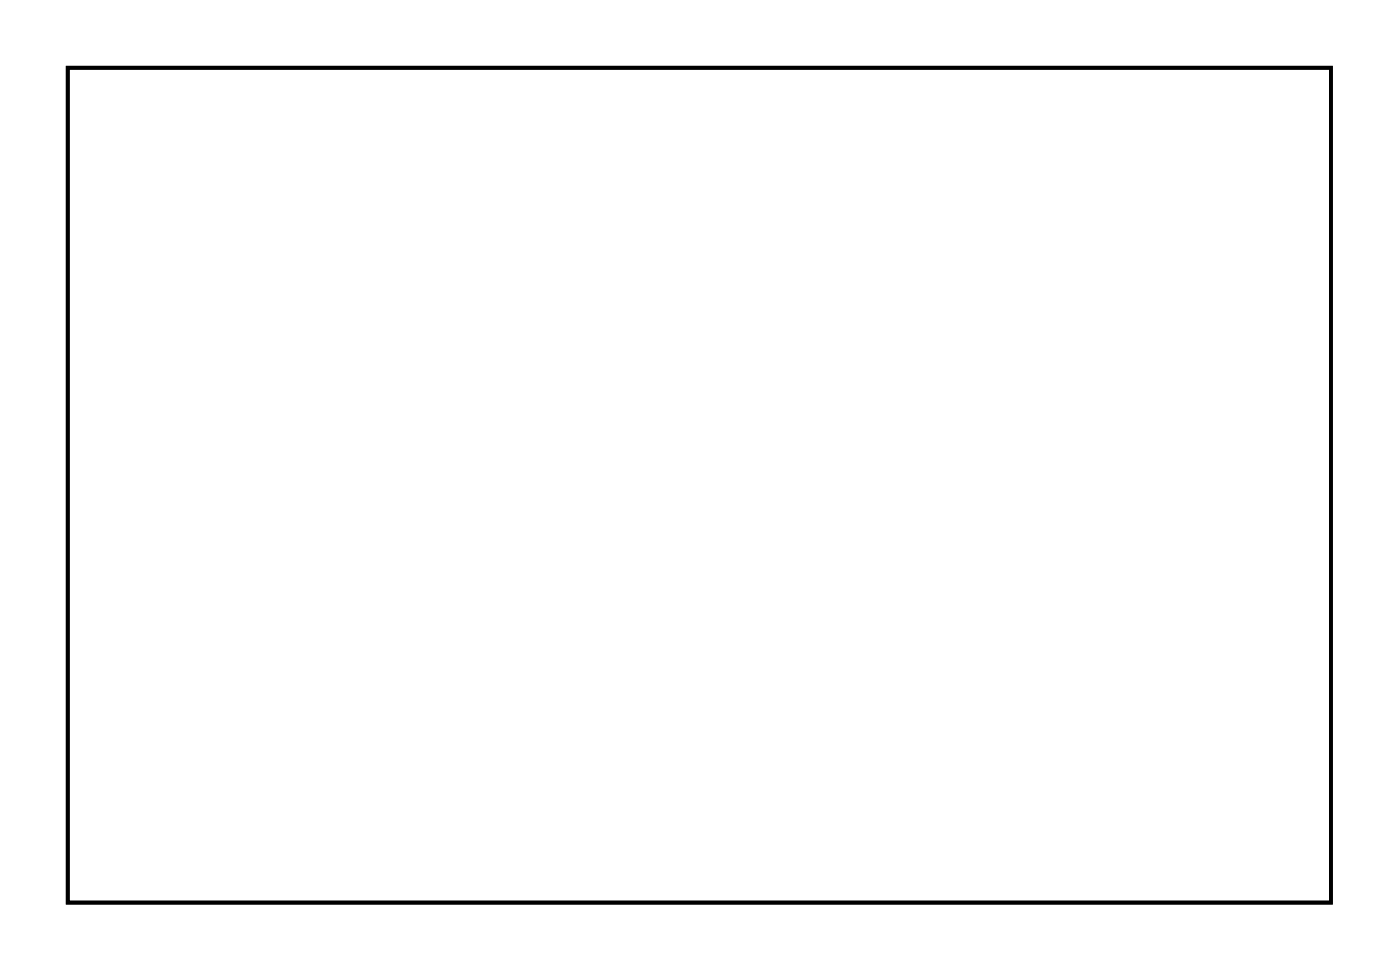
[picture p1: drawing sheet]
<svg xmlns="http://www.w3.org/2000/svg" width="75mm" height="52mm" viewBox="0 0 75 52" stroke-linecap="round" stroke-linejoin="round" font-family="sans-serif">
<path d="M3.6 3.6h67.8v44.8h-67.8z" fill="none" stroke="#000" stroke-width=".2"/>
<path d="M3.6 3.6h67.8v44.8h-67.8zM3.6 3.6v44.8h67.8v-44.8z" fill="#000"/>
<circle cx="7.9" cy="6.9" r=".74" fill="#fff"/>
<circle cx="7.9" cy="6.9" r=".74" fill="none" stroke="#fff" stroke-width=".76" stroke-linecap="butt"/>
<circle cx="7.9" cy="9.5" r=".74" fill="#fff"/>
<circle cx="7.9" cy="9.5" r=".74" fill="none" stroke="#fff" stroke-width=".76" stroke-linecap="butt"/>
<circle cx="7.9" cy="12" r=".74" fill="#fff"/>
<circle cx="7.9" cy="12" r=".74" fill="none" stroke="#fff" stroke-width=".76" stroke-linecap="butt"/>
<circle cx="7.9" cy="14.5" r=".74" fill="#fff"/>
<circle cx="7.9" cy="14.5" r=".74" fill="none" stroke="#fff" stroke-width=".76" stroke-linecap="butt"/>
<circle cx="7.9" cy="17.1" r=".74" fill="#fff"/>
<circle cx="7.9" cy="17.1" r=".74" fill="none" stroke="#fff" stroke-width=".76" stroke-linecap="butt"/>
<circle cx="7.9" cy="19.6" r=".74" fill="#fff"/>
<circle cx="7.9" cy="19.6" r=".74" fill="none" stroke="#fff" stroke-width=".76" stroke-linecap="butt"/>
<circle cx="7.9" cy="22.2" r=".74" fill="#fff"/>
<circle cx="7.9" cy="22.2" r=".74" fill="none" stroke="#fff" stroke-width=".76" stroke-linecap="butt"/>
<circle cx="7.9" cy="24.7" r=".74" fill="#fff"/>
<circle cx="7.9" cy="24.7" r=".74" fill="none" stroke="#fff" stroke-width=".76" stroke-linecap="butt"/>
<circle cx="7.9" cy="27.2" r=".74" fill="#fff"/>
<circle cx="7.9" cy="27.2" r=".74" fill="none" stroke="#fff" stroke-width=".76" stroke-linecap="butt"/>
<circle cx="23.2" cy="27.2" r=".74" fill="#fff"/>
<circle cx="23.2" cy="27.2" r=".74" fill="none" stroke="#fff" stroke-width=".76" stroke-linecap="butt"/>
<circle cx="23.2" cy="24.7" r=".74" fill="#fff"/>
<circle cx="23.2" cy="24.7" r=".74" fill="none" stroke="#fff" stroke-width=".76" stroke-linecap="butt"/>
<circle cx="23.2" cy="22.2" r=".74" fill="#fff"/>
<circle cx="23.2" cy="22.2" r=".74" fill="none" stroke="#fff" stroke-width=".76" stroke-linecap="butt"/>
<circle cx="23.2" cy="19.6" r=".74" fill="#fff"/>
<circle cx="23.2" cy="19.6" r=".74" fill="none" stroke="#fff" stroke-width=".76" stroke-linecap="butt"/>
<circle cx="23.2" cy="17.1" r=".74" fill="#fff"/>
<circle cx="23.2" cy="17.1" r=".74" fill="none" stroke="#fff" stroke-width=".76" stroke-linecap="butt"/>
<circle cx="23.2" cy="14.5" r=".74" fill="#fff"/>
<circle cx="23.2" cy="14.5" r=".74" fill="none" stroke="#fff" stroke-width=".76" stroke-linecap="butt"/>
<circle cx="23.2" cy="12" r=".74" fill="#fff"/>
<circle cx="23.2" cy="12" r=".74" fill="none" stroke="#fff" stroke-width=".76" stroke-linecap="butt"/>
<circle cx="23.2" cy="9.5" r=".74" fill="#fff"/>
<circle cx="23.2" cy="9.5" r=".74" fill="none" stroke="#fff" stroke-width=".76" stroke-linecap="butt"/>
<circle cx="23.2" cy="6.9" r=".74" fill="#fff"/>
<circle cx="23.2" cy="6.9" r=".74" fill="none" stroke="#fff" stroke-width=".76" stroke-linecap="butt"/>
<path d="M33.6 23.7a.8 .8 0 0 1 1.6 0 .8 .8 0 0 1-1.6 0zM34 23.7a.41 .41 0 0 0 .8 0 .41 .41 0 0 0-.8 0z" fill="#fff"/>
<g fill="none" stroke="#fff" stroke-width=".25">
<circle cx="34.4" cy="23.7" r=".41"/>
<circle cx="34.4" cy="23.7" r=".79"/>
</g>
<path d="M33.6 25.8a.8 .8 0 0 1 1.6 0 .8 .8 0 0 1-1.6 0zM34 25.8a.41 .41 0 0 0 .8 0 .41 .41 0 0 0-.8 0z" fill="#fff"/>
<g fill="none" stroke="#fff" stroke-width=".25">
<circle cx="34.4" cy="25.8" r=".41"/>
<circle cx="34.4" cy="25.8" r=".79"/>
</g>
<path d="M57.6 11.9a.8 .8 0 0 1 1.6 0 .8 .8 0 0 1-1.6 0zM58 11.9a.41 .41 0 0 0 .8 0 .41 .41 0 0 0-.8 0z" fill="#fff"/>
<g fill="none" stroke="#fff" stroke-width=".25">
<circle cx="58.4" cy="11.9" r=".79"/>
<circle cx="58.4" cy="11.9" r=".41"/>
</g>
<path d="M55.5 11.9a.8 .8 0 0 1 1.6 0 .8 .8 0 0 1-1.6 0zM55.9 11.9a.41 .41 0 0 0 .8 0 .41 .41 0 0 0-.8 0z" fill="#fff"/>
<g fill="none" stroke="#fff" stroke-width=".25">
<circle cx="56.3" cy="11.9" r=".79"/>
<circle cx="56.3" cy="11.9" r=".41"/>
</g>
<path d="M53.4 11.9a.8 .8 0 0 1 1.6 0 .8 .8 0 0 1-1.6 0zM53.8 11.9a.41 .41 0 0 0 .8 0 .41 .41 0 0 0-.8 0z" fill="#fff"/>
<g fill="none" stroke="#fff" stroke-width=".25">
<circle cx="54.2" cy="11.9" r=".79"/>
<circle cx="54.2" cy="11.9" r=".41"/>
</g>
<path d="M51.3 11.9a.8 .8 0 0 1 1.6 0 .8 .8 0 0 1-1.6 0zM51.7 11.9a.41 .41 0 0 0 .8 0 .41 .41 0 0 0-.8 0z" fill="#fff"/>
<g fill="none" stroke="#fff" stroke-width=".25">
<circle cx="52.1" cy="11.9" r=".79"/>
<circle cx="52.1" cy="11.9" r=".41"/>
</g>
<path d="M49.2 11.9a.8 .8 0 0 1 1.6 0 .8 .8 0 0 1-1.6 0zM49.6 11.9a.41 .41 0 0 0 .8 0 .41 .41 0 0 0-.8 0z" fill="#fff"/>
<g fill="none" stroke="#fff" stroke-width=".25">
<circle cx="50" cy="11.9" r=".79"/>
<circle cx="50" cy="11.9" r=".41"/>
</g>
<path d="M47.1 11.9a.79 .79 0 0 1 1.5 0 .79 .79 0 0 1-1.5 0zM47.4 11.9a.45 .45 0 0 0 .9 0 .45 .45 0 0 0-.9 0z" fill="#fff"/>
<g fill="none" stroke="#fff" stroke-width=".25">
<circle cx="47.9" cy="11.9" r=".79"/>
<circle cx="47.9" cy="11.9" r=".41"/>
</g>
<path d="M45 11.9a.79 .79 0 0 1 1.5 0 .79 .79 0 0 1-1.5 0zM45.3 11.9a.45 .45 0 0 0 .9 0 .45 .45 0 0 0-.9 0z" fill="#fff"/>
<g fill="none" stroke="#fff" stroke-width=".25">
<circle cx="45.7" cy="11.9" r=".79"/>
<circle cx="45.7" cy="11.9" r=".41"/>
</g>
<path d="M42.8 11.9a.8 .8 0 0 1 1.6 0 .8 .8 0 0 1-1.6 0zM43.2 11.9a.45 .45 0 0 0 .9 0 .45 .45 0 0 0-.9 0z" fill="#fff"/>
<g fill="none" stroke="#fff" stroke-width=".25">
<circle cx="43.6" cy="11.9" r=".41"/>
<circle cx="43.6" cy="11.9" r=".79"/>
</g>
<path d="M33.6 27.9a.8 .8 0 0 1 1.6 0 .8 .8 0 0 1-1.6 0zM34 27.9a.41 .41 0 0 0 .8 0 .41 .41 0 0 0-.8 0z" fill="#fff"/>
<g fill="none" stroke="#fff" stroke-width=".25">
<circle cx="34.4" cy="27.9" r=".41"/>
<circle cx="34.4" cy="27.9" r=".79"/>
</g>
<path d="M33.6 30a.8 .8 0 0 1 1.6 0 .8 .8 0 0 1-1.6 0zM34 30a.41 .41 0 0 0 .8 0 .41 .41 0 0 0-.8 0z" fill="#fff"/>
<g fill="none" stroke="#fff" stroke-width=".25">
<circle cx="34.4" cy="30" r=".41"/>
<circle cx="34.4" cy="30" r=".79"/>
</g>
<path d="M46 36.2a.58 .58 0 0 1 1.1 0 .58 .58 0 0 1-1.1 0zM46.2 36.2a.3 .3 0 0 0 .6 0 .3 .3 0 0 0-.6 0z" fill="#fff"/>
<g fill="none" stroke="#fff" stroke-width=".25">
<circle cx="46.5" cy="36.2" r=".3"/>
<circle cx="46.5" cy="36.2" r=".58"/>
</g>
<path d="M47.2 36.2a.6 .6 0 0 1 1.2 0 .6 .6 0 0 1-1.2 0zM47.5 36.2a.3 .3 0 0 0 .6 0 .3 .3 0 0 0-.6 0z" fill="#fff"/>
<g fill="none" stroke="#fff" stroke-width=".25">
<circle cx="47.8" cy="36.2" r=".58"/>
<circle cx="47.8" cy="36.2" r=".3"/>
</g>
<path d="M48.4 36.2a.6 .6 0 0 1 1.2 0 .6 .6 0 0 1-1.2 0zM48.7 36.2a.3 .3 0 0 0 .6 0 .3 .3 0 0 0-.6 0z" fill="#fff"/>
<g fill="none" stroke="#fff" stroke-width=".25">
<circle cx="49" cy="36.2" r=".58"/>
<circle cx="49" cy="36.2" r=".3"/>
</g>
<path d="M49.6 36.2a.6 .6 0 0 1 1.2 0 .6 .6 0 0 1-1.2 0zM49.9 36.2a.3 .3 0 0 0 .6 0 .3 .3 0 0 0-.6 0z" fill="#fff"/>
<g fill="none" stroke="#fff" stroke-width=".25">
<circle cx="50.2" cy="36.2" r=".3"/>
<circle cx="50.2" cy="36.2" r=".58"/>
</g>
<path d="M50.9 36.2a.58 .58 0 0 1 1.1 0 .58 .58 0 0 1-1.1 0zM51.1 36.2a.3 .3 0 0 0 .6 0 .3 .3 0 0 0-.6 0z" fill="#fff"/>
<g fill="none" stroke="#fff" stroke-width=".25">
<circle cx="51.4" cy="36.2" r=".3"/>
<circle cx="51.4" cy="36.2" r=".58"/>
</g>
<path d="M52.1 36.2a.6 .6 0 0 1 1.2 0 .6 .6 0 0 1-1.2 0zM52.4 36.2a.3 .3 0 0 0 .6 0 .3 .3 0 0 0-.6 0z" fill="#fff"/>
<g fill="none" stroke="#fff" stroke-width=".25">
<circle cx="52.7" cy="36.2" r=".58"/>
<circle cx="52.7" cy="36.2" r=".3"/>
</g>
<path d="M53.3 36.2a.6 .6 0 0 1 1.2 0 .6 .6 0 0 1-1.2 0zM53.6 36.2a.3 .3 0 0 0 .6 0 .3 .3 0 0 0-.6 0z" fill="#fff"/>
<g fill="none" stroke="#fff" stroke-width=".25">
<circle cx="53.9" cy="36.2" r=".58"/>
<circle cx="53.9" cy="36.2" r=".3"/>
</g>
<path d="M54.5 36.2a.6 .6 0 0 1 1.2 0 .6 .6 0 0 1-1.2 0zM54.8 36.2a.3 .3 0 0 0 .6 0 .3 .3 0 0 0-.6 0z" fill="#fff"/>
<g fill="none" stroke="#fff" stroke-width=".25">
<circle cx="55.1" cy="36.2" r=".3"/>
<circle cx="55.1" cy="36.2" r=".58"/>
</g>
<path d="M55.8 36.2a.58 .58 0 0 1 1.1 0 .58 .58 0 0 1-1.1 0zM56.1 36.2a.3 .3 0 0 0 .6 0 .3 .3 0 0 0-.6 0z" fill="#fff"/>
<g fill="none" stroke="#fff" stroke-width=".25">
<circle cx="56.4" cy="36.2" r=".3"/>
<circle cx="56.4" cy="36.2" r=".58"/>
</g>
<path d="M57 36.2a.6 .6 0 0 1 1.2 0 .6 .6 0 0 1-1.2 0zM57.3 36.2a.3 .3 0 0 0 .6 0 .3 .3 0 0 0-.6 0z" fill="#fff"/>
<g fill="none" stroke="#fff" stroke-width=".25">
<circle cx="57.6" cy="36.2" r=".58"/>
<circle cx="57.6" cy="36.2" r=".3"/>
</g>
</svg>
